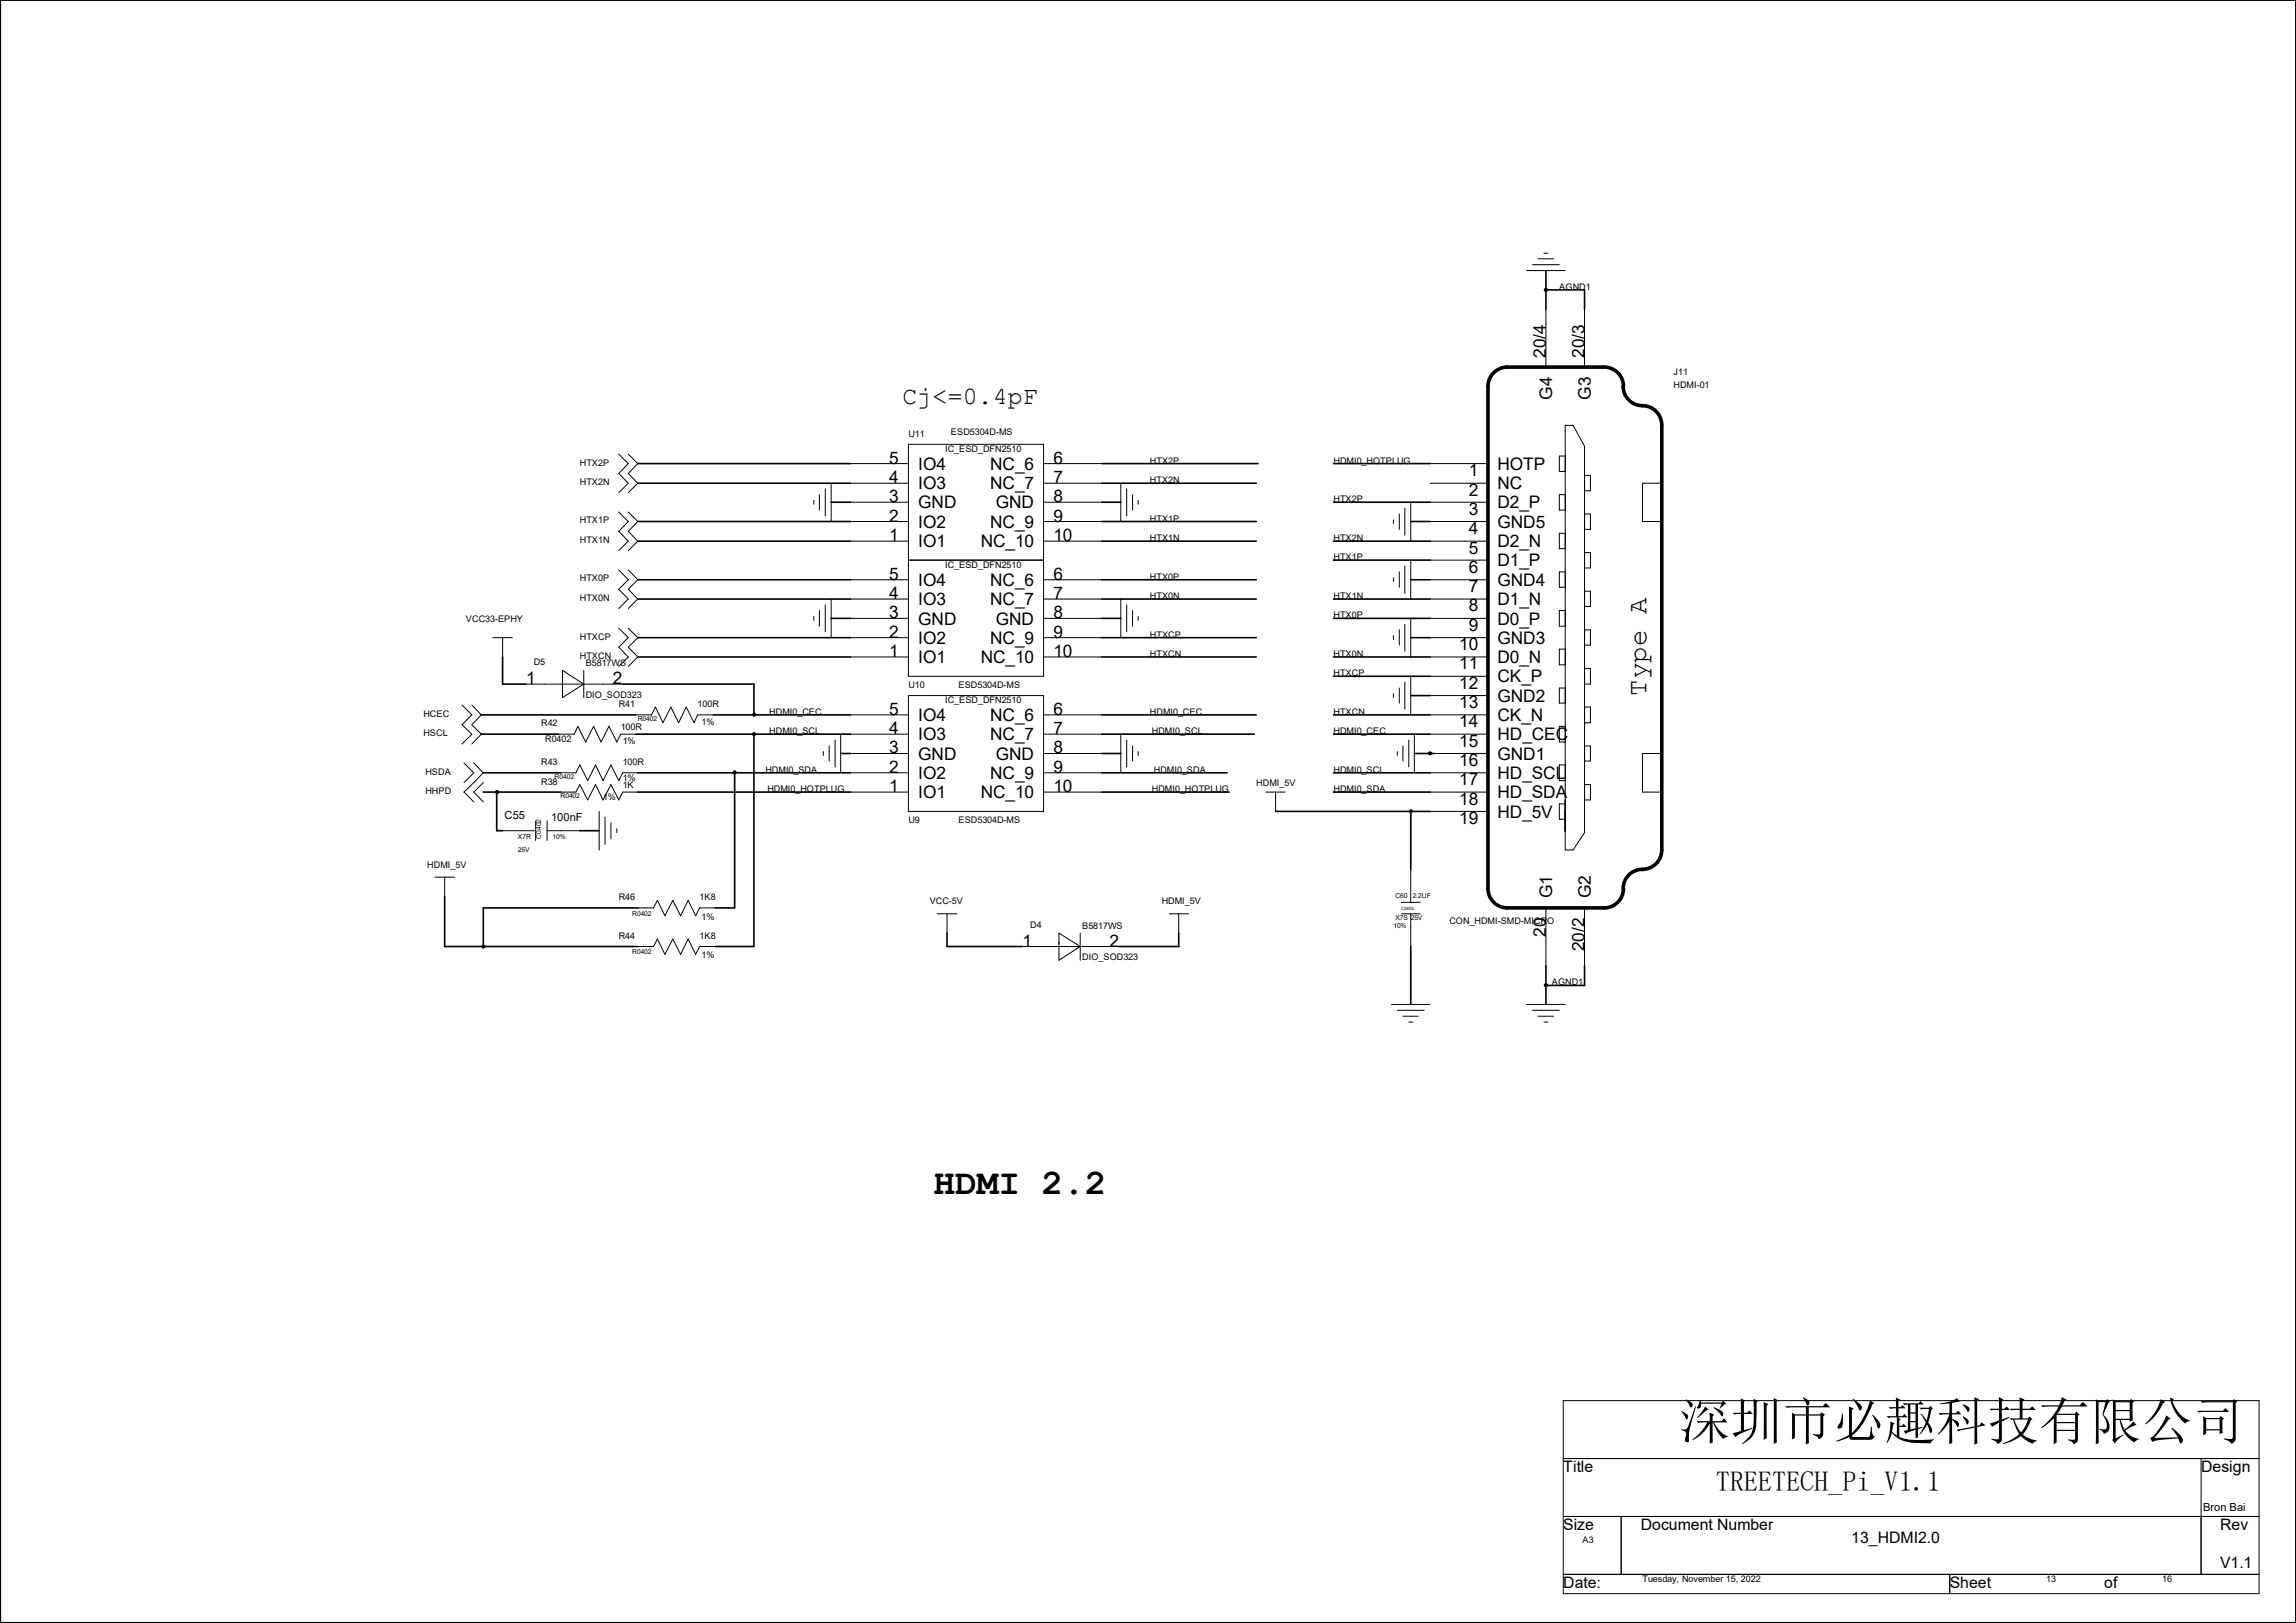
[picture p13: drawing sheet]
<svg xmlns="http://www.w3.org/2000/svg" width="297mm" height="210mm" viewBox="0 0 297 210" stroke-linecap="round" stroke-linejoin="round" font-family="sans-serif">
<defs><g id="words">
<text font-size="6.6" x="217.2" y="186.2">深圳市必趣科技有限公司</text>
<text font-size="4.7" x="120.8" y="154.5">HDMI 2.2</text>
<text font-size="3.6" x="221.9" y="193">TREETECH_Pi_V1.1</text>
<text font-size="3.5" x="213" y="90" transform="rotate(-90 213 90)">Type A</text>
<text font-size="3.2" x="116.7" y="52.2">Cj&lt;=0.4pF</text>
<g font-size="2.2">
<text x="200" y="46.3" transform="rotate(-90 200 46.3)">20/4</text>
<text x="205" y="46.3" transform="rotate(-90 205 46.3)">20/3</text>
<text x="200.8" y="51.7" transform="rotate(-90 200.8 51.7)">G4</text>
<text x="205.8" y="51.7" transform="rotate(-90 205.8 51.7)">G3</text>
<text x="115" y="60">5</text>
<text x="136.3" y="60">6</text>
<text x="115" y="62.5">4</text>
<text x="115" y="65">3</text>
<text x="118.8" y="63.3">IO3</text>
<text x="118.8" y="60.8">IO4</text>
<text x="118.8" y="65.8">GND</text>
<text x="128.1" y="63.3">NC_7</text>
<text x="128.1" y="60.8">NC_6</text>
<text x="128.8" y="65.8">GND</text>
<text x="136.3" y="62.5">7</text>
<text x="136.3" y="65">8</text>
<text x="190" y="61.6">1</text>
<text x="190" y="64.1">2</text>
<text x="193.7" y="60.8">HOTP</text>
<text x="193.7" y="63.3">NC</text>
<text x="193.7" y="65.8">D2_P</text>
<text x="115" y="70">1</text>
<text x="115" y="67.5">2</text>
<text x="118.8" y="70.8">IO1</text>
<text x="118.8" y="68.3">IO2</text>
<text x="126.9" y="70.8">NC_10</text>
<text x="128.1" y="68.3">NC_9</text>
<text x="136.3" y="70">10</text>
<text x="136.3" y="67.5">9</text>
<text x="190" y="66.6">3</text>
<text x="190" y="69.1">4</text>
<text x="190" y="71.6">5</text>
<text x="193.7" y="68.3">GND5</text>
<text x="193.7" y="70.8">D2_N</text>
<text x="115" y="77.5">4</text>
<text x="115" y="75">5</text>
<text x="118.8" y="75.8">IO4</text>
<text x="128.1" y="75.8">NC_6</text>
<text x="136.3" y="77.5">7</text>
<text x="136.3" y="75">6</text>
<text x="190" y="74.1">6</text>
<text x="190" y="76.6">7</text>
<text x="193.7" y="73.3">D1_P</text>
<text x="193.7" y="75.8">GND4</text>
<text x="115" y="82.5">2</text>
<text x="115" y="80">3</text>
<text x="118.8" y="83.3">IO2</text>
<text x="118.8" y="78.3">IO3</text>
<text x="118.8" y="80.8">GND</text>
<text x="128.1" y="83.3">NC_9</text>
<text x="128.1" y="78.3">NC_7</text>
<text x="128.8" y="80.8">GND</text>
<text x="136.3" y="82.5">9</text>
<text x="136.3" y="80">8</text>
<text x="190" y="79.1">8</text>
<text x="190" y="81.6">9</text>
<text x="193.7" y="78.3">D1_N</text>
<text x="193.7" y="80.8">D0_P</text>
<text x="193.7" y="83.3">GND3</text>
<text x="68.1" y="88.5">1</text>
<text x="79.3" y="88.5">2</text>
<text x="115" y="85">1</text>
<text x="118.8" y="85.8">IO1</text>
<text x="126.9" y="85.8">NC_10</text>
<text x="136.3" y="85">10</text>
<text x="188.8" y="84.1">10</text>
<text x="188.8" y="86.6">11</text>
<text x="188.8" y="89.1">12</text>
<text x="193.7" y="85.8">D0_N</text>
<text x="193.7" y="88.3">CK_P</text>
<text x="115" y="95">4</text>
<text x="115" y="92.5">5</text>
<text x="118.8" y="95.8">IO3</text>
<text x="118.8" y="93.3">IO4</text>
<text x="128.1" y="95.8">NC_7</text>
<text x="128.1" y="93.3">NC_6</text>
<text x="136.3" y="95">7</text>
<text x="136.3" y="92.5">6</text>
<text x="188.8" y="91.6">13</text>
<text x="188.8" y="94.1">14</text>
<text x="193.7" y="90.8">GND2</text>
<text x="193.7" y="93.3">CK_N</text>
<text x="193.7" y="95.8">HD_CEC</text>
<text x="115" y="100">2</text>
<text x="115" y="97.5">3</text>
<text x="118.8" y="100.8">IO2</text>
<text x="118.8" y="98.3">GND</text>
<text x="128.1" y="100.8">NC_9</text>
<text x="128.8" y="98.3">GND</text>
<text x="136.3" y="100">9</text>
<text x="136.3" y="97.5">8</text>
<text x="188.8" y="96.6">15</text>
<text x="188.8" y="99.1">16</text>
<text x="188.8" y="101.6">17</text>
<text x="193.7" y="98.3">GND1</text>
<text x="193.7" y="100.8">HD_SCL</text>
<text x="115" y="102.5">1</text>
<text x="118.8" y="103.3">IO1</text>
<text x="126.9" y="103.3">NC_10</text>
<text x="136.3" y="102.5">10</text>
<text x="188.8" y="104.1">18</text>
<text x="188.8" y="106.6">19</text>
<text x="193.7" y="103.3">HD_SDA</text>
<text x="193.7" y="105.8">HD_5V</text>
<text x="200.8" y="116.2" transform="rotate(-90 200.8 116.2)">G1</text>
<text x="205.8" y="116.2" transform="rotate(-90 205.8 116.2)">G2</text>
<text x="132.3" y="122.5">1</text>
<text x="143.5" y="122.5">2</text>
<text x="200" y="121.2" transform="rotate(-90 200 121.2)">20</text>
<text x="205" y="123.1" transform="rotate(-90 205 123.1)">20/2</text>
</g>
<g font-size="2">
<text x="202.2" y="190.5">Title</text>
<text x="284.7" y="190.5">Design</text>
<text x="202.2" y="198">Size</text>
<text x="212.2" y="198">Document Number</text>
<text x="287.2" y="198">Rev</text>
<text x="239.5" y="199.7">13_HDMI2.0</text>
<text x="287.2" y="202.9">V1.1</text>
<text x="202.2" y="205.4">Date:</text>
<text x="252.2" y="205.4">Sheet</text>
<text x="272.2" y="205.4">of</text>
</g>
<g font-size="1.4">
<text x="65.3" y="106">C55</text>
<text x="71.3" y="106.2">100nF</text>
<text x="285" y="195.5">Bron Bai</text>
</g>
<g font-size="1.2">
<text x="201.7" y="37.5">AGND1</text>
<text x="216.5" y="48.5">J11</text>
<text x="216.5" y="50.2">HDMI-01</text>
<text x="117.5" y="56.5">U11</text>
<text x="122.2" y="58.5">IC_ESD_DFN2510</text>
<text x="123" y="56.3">ESD5304D-MS</text>
<text x="148.7" y="60">HTX2P</text>
<text x="172.5" y="60">HDMI0_HOTPLUG</text>
<text x="75" y="60.2">HTX2P</text>
<text x="75" y="62.8">HTX2N</text>
<text x="148.7" y="62.5">HTX2N</text>
<text x="172.5" y="65">HTX2P</text>
<text x="75" y="67.7">HTX1P</text>
<text x="75" y="70.3">HTX1N</text>
<text x="148.7" y="70">HTX1N</text>
<text x="148.7" y="67.5">HTX1P</text>
<text x="172.5" y="70">HTX2N</text>
<text x="75" y="75.2">HTX0P</text>
<text x="75" y="77.8">HTX0N</text>
<text x="122.2" y="73.5">IC_ESD_DFN2510</text>
<text x="148.7" y="77.5">HTX0N</text>
<text x="148.7" y="75">HTX0P</text>
<text x="172.5" y="77.5">HTX1N</text>
<text x="172.5" y="72.5">HTX1P</text>
<text x="60.3" y="80.5">VCC33-EPHY</text>
<text x="75" y="82.8">HTXCP</text>
<text x="148.7" y="82.5">HTXCP</text>
<text x="172.5" y="80">HTX0P</text>
<text x="69" y="86">D5</text>
<text x="75" y="85.3">HTXCN</text>
<text x="75.8" y="86.2">B5817WS</text>
<text x="117.5" y="89">U10</text>
<text x="124" y="89">ESD5304D-MS</text>
<text x="148.7" y="85">HTXCN</text>
<text x="172.5" y="85">HTX0N</text>
<text x="172.5" y="87.5">HTXCP</text>
<text x="54.8" y="95.2">HSCL</text>
<text x="54.8" y="92.8">HCEC</text>
<text x="70" y="94">R42</text>
<text x="75.8" y="90.3">DIO_SOD323</text>
<text x="80" y="91.5">R41</text>
<text x="80.3" y="94.5">100R</text>
<text x="90.2" y="91.5">100R</text>
<text x="90.8" y="93.8">1%</text>
<text x="99.5" y="92.5">HDMI0_CEC</text>
<text x="99.5" y="95">HDMI0_SCL</text>
<text x="122.2" y="91">IC_ESD_DFN2510</text>
<text x="148.7" y="92.5">HDMI0_CEC</text>
<text x="149" y="95">HDMI0_SCL</text>
<text x="172.5" y="95">HDMI0_CEC</text>
<text x="172.5" y="92.5">HTXCN</text>
<text x="55" y="100.2">HSDA</text>
<text x="70" y="99">R43</text>
<text x="70" y="101.5">R38</text>
<text x="70.5" y="96">R0402</text>
<text x="80.5" y="99">100R</text>
<text x="80.5" y="101">1%</text>
<text x="80.5" y="96.3">1%</text>
<text x="80.5" y="102">1K</text>
<text x="99" y="100">HDMI0_SDA</text>
<text x="149.3" y="100">HDMI0_SDA</text>
<text x="162.5" y="101.7">HDMI_5V</text>
<text x="172.5" y="100">HDMI0_SCL</text>
<text x="55" y="102.7">HHPD</text>
<text x="78" y="103.5">1%</text>
<text x="99.3" y="102.5">HDMI0_HOTPLUG</text>
<text x="117.5" y="106.5">U9</text>
<text x="124" y="106.5">ESD5304D-MS</text>
<text x="149" y="102.5">HDMI0_HOTPLUG</text>
<text x="172.5" y="102.5">HDMI0_SDA</text>
<text x="55.3" y="112.3">HDMI_5V</text>
<text x="80" y="116.5">R46</text>
<text x="90.5" y="116.5">1K8</text>
<text x="90.8" y="119">1%</text>
<text x="120.3" y="117">VCC-5V</text>
<text x="150.3" y="117">HDMI_5V</text>
<text x="187.5" y="119.5">CON_HDMI-SMD-MICR</text>
<text x="200.1" y="119.5">O</text>
<text x="80" y="121.5">R44</text>
<text x="90.5" y="121.5">1K8</text>
<text x="90.8" y="124">1%</text>
<text x="133.3" y="120">D4</text>
<text x="140" y="124.2">DIO_SOD323</text>
<text x="140" y="120.2">B5817WS</text>
<text x="200.7" y="127.5">AGND1</text>
<text x="204.7" y="199.7">A3</text>
<text x="212.5" y="204.7">Tuesday, November 15, 2022</text>
<text x="264.7" y="204.7">13</text>
<text x="279.7" y="204.7">16</text>
</g>
<g font-size=".9">
<text x="82.5" y="93.3">R0402</text>
<text x="71.7" y="100.8">R0402</text>
<text x="72.5" y="103.3">R0402</text>
<text x="67" y="110.2">25V</text>
<text x="67" y="108.5">X7R</text>
<text x="70" y="108.5" transform="rotate(-90 70 108.5)">C0402</text>
<text x="71.5" y="108.5">10%</text>
<text x="81.8" y="118.5">R0402</text>
<text x="180.5" y="116.2">C60</text>
<text x="180.5" y="119">X7S 25V</text>
<text x="182.7" y="116.2">2.2UF</text>
<text x="81.8" y="123.5">R0402</text>
<text x="180.2" y="120">10%</text>
</g>
<text font-size=".6" x="181.3" y="117.7">C0603</text>
</g></defs>
<g fill="none" stroke="#000" stroke-width=".13">
<path d="M.1 0h296.9v209.9h-296.9zM197.5 35h5M198.2 34.2h3.5M199 33.5h2M199.7 32.8h.5M80 58.8l1.3 1.2-1.3 1.3 1.3 1.2-1.3 1.3M81.3 58.8l1.2 1.2-1.2 1.3 1.2 1.2-1.2 1.3M110 60h7.5M117.5 57.5h17.5v30h-17.5zM135 60h7.5M185 60h7.5M200 40v7.5"/>
<path d="M202.5 55h1l1.5 2.7v50l-1.5 2.3h-1zM202.5 59h-.8v2h.8M205 40v7.5M80 66.3l1.3 1.2-1.3 1.2 1.3 1.3-1.3 1.2M80 73.7l1.3 1.3-1.3 1.2 1.3 1.3-1.3 1.2M81.3 66.3l1.2 1.2-1.2 1.2 1.2 1.3-1.2 1.2M81.3 73.7l1.2 1.3-1.2 1.2 1.2 1.3-1.2 1.2M105.3 64.7v.5M105.3 79.8v.5M106 64v2M106 79v2M106.8 63.2v3.6"/>
<path d="M106.8 78.3v3.4M107.5 62.5v5M107.5 77.5v5M110 70h7.5M110 67.5h7.5M110 62.5h7.5M110 65h7.5M110 75h7.5M110 77.5h7.5M117.5 72.5h17.5M135 70h7.5M135 67.5h7.5"/>
<path d="M135 62.5h7.5M135 65h7.5M135 75h7.5M135 77.5h7.5M145 62.5v5M145 77.5v5M145.7 63.2v3.6M145.7 78.3v3.4M146.5 64v2M146.5 79v2M147.2 64.7v.5M147.2 79.8v.5"/>
<path d="M180.2 67.3v.4M180.2 74.8v.4M181 66.5v2M181 74v2M181.7 65.7v3.6M181.7 73.2v3.6M182.5 65v5M182.5 72.5v5M185 72.5h7.5M185 70h7.5M185 67.5h7.5M185 62.5h7.5"/>
<path d="M185 65h7.5M185 75h7.5M185 77.5h7.5M202.5 64h-.8v2h.8M202.5 69h-.8v2h.8M202.5 74h-.8v2h.8M202.5 79h-.8v2h.8M205 61.5h.7v2h-.7M205 66.5h.7v2h-.7M205 71.5h.7v2h-.7M205 76.5h.7v2h-.7M212.5 62.5h2.5v5h-2.5z"/>
<path d="M59.8 91.2l1.2 1.3-1.2 1.3 1.2 1.2-1.2 1.3M60 98.7l1.3 1.3-1.3 1.3M61 91.2l1.3 1.3-1.3 1.3 1.3 1.2-1.3 1.3M61.3 98.7l1.2 1.3-2.5 2.5 1.3 1.3M63.7 82.5h2.6M65 82.5v2.5M68 88.5h12.5M72.3 95h2l.5-1 1 2 1-2 1 2 1-2 1 2 .5-1h1.9M72.5 100h2l.5-1 1 2 1-2 1 2 1-2 1 2 .5-1h2M72.8 88h.1M72.8 86.7l2.7 1.8-2.7 1.8zM75.5 86.7v3.6"/>
<path d="M80 81.3l1.3 1.2-1.3 1.2 1.3 1.3-1.3 1.2M81.3 81.3l1.2 1.2-1.2 1.2 1.2 1.3-1.2 1.2M82.2 92.5h2.1l.5-1 1 2 1-2 1 2 1-2 1 2 .4-1h2.1M106.5 97.2v.5M107.3 96.5v2M108 95.8v3.4M108.7 95v5M110 100h7.5M110 95h7.5M110 92.5h7.5M110 97.5h7.5M110 80h7.5"/>
<path d="M110 82.5h7.5M110 85h7.5M117.5 90h17.5v15h-17.5zM135 100h7.5M135 95h7.5M135 92.5h7.5M135 97.5h7.5M135 80h7.5M135 82.5h7.5M135 85h7.5M145 95v5M145.7 95.8v3.4"/>
<path d="M146.5 96.5v2M147.2 97.2v.5M180.2 82.3v.5M180.2 89.7v.6M180.8 97.2v.5M181 81.5v2M181 89v2M181.5 96.5v2M181.7 80.8v3.4M181.7 88.3v3.4M182.2 95.8v3.4M182.5 80v5"/>
<path d="M182.5 87.5v5M183 95v5M185 100h7.5M185 95h7.5M185 90h7.5M185 92.5h7.5M185 97.5h7.5M185 80h7.5M185 82.5h7.5M185 85h7.5M185 87.5h7.5M202.5 84h-.8v2h.8"/>
<path d="M202.5 89h-.8v2h.8M202.5 94h-.8v2h.8M202.5 99h-.8v2h.8M205 81.5h.7v2h-.7M205 86.5h.7v2h-.7M205 91.5h.7v2h-.7M205 96.5h.7v2h-.7M212.5 97.5h2.5v5h-2.5zM56.3 113.5h2.5M57.5 113.5v2.5M62.5 101.3l-1.2 1.2 1.2 1.3M65 107.5h4.3"/>
<path d="M69.3 106.2v2.6M70.8 107.5h4.2M70.8 106.2v2.6M72.5 102.5h2l.5-1 1 2 1-2 1 2 1-2 1 2 .5-1h2M77.5 105v5M78.3 105.7v3.6M79 106.5v2M79.8 107.2v.5M82.5 117.5h2l.5-1 1 2 1-2 1 2 1-2 1 2 .5-1h2M110 102.5h7.5M121.2 118.2h2.6M122.5 118.2v2.5"/>
<path d="M135 102.5h7.5M151.2 118.2h2.5M152.5 118.2v2.5M163.7 102.5h2.5M165 102.5v2.5M181.3 116.8h2.4M181.3 118.2h2.4M182.5 112.5v4.3M182.5 118.2v4.3M185 105h7.5M185 102.5h7.5M200 117.5v7.5"/>
<path d="M202.5 107.5h.1M202.5 105h.1M202.5 103.5h.1M202.5 104h-.8v2h.8M205 117.5v7.5M205 101.5h.7v2h-.7M82.5 122.5h2l.5-1 1 2 1-2 1 2 1-2 1 2 .5-1h2M132.2 122.5h12.5M137 122h.1M137 120.7l2.7 1.8-2.7 1.7zM139.7 120.7v3.5M180 130h5"/>
<path d="M180.8 130.7h3.4M181.5 131.5h2M182.2 132.2h.5M197.5 130h5M198.2 130.7h3.5M199 131.5h2M199.7 132.2h.5M202.2 181.2h90v25h-90zM202.2 188.7h90M202.2 196.2h90M209.7 196.2v7.5M284.7 188.7v15"/>
<path d="M.1 209.9h.1M202.2 203.7h90M252.2 203.7v2.5"/>
<circle cx="200" cy="37.5" r=".21"/>
<circle cx="95" cy="99.9" r=".21"/>
<circle cx="97.5" cy="92.5" r=".2"/>
<circle cx="97.5" cy="95" r=".2"/>
<circle cx="185" cy="97.5" r=".2"/>
<circle cx="64.3" cy="102.5" r=".21"/>
<circle cx="182.5" cy="105" r=".19"/>
<circle cx="62.5" cy="122.5" r=".2"/>
<circle cx="200" cy="127.5" r=".21"/>
</g>
<path d="M195 47.5a2.42 2.42 0 0 0-2.5 2.5v65a2.5 2.5 0 0 0 2.5 2.5h12.5a2.5 2.5 0 0 0 2.5-2.5M195 47.5h12.5M207.5 47.5a2.42 2.42 0 0 1 2.5 2.5 2.5 2.5 0 0 0 2.5 2.5 2.5 2.5 0 0 1 2.5 2.5v55a2.5 2.5 0 0 1-2.5 2.5M212.5 112.5a2.42 2.42 0 0 0-2.5 2.5" fill="none" stroke="#000" stroke-width=".47"/>
<g fill="none" stroke="#000" stroke-width=".21">
<path d="M200 35v5M200 37.5h5v2.5M82.5 60h27.5M142.5 60h20.2M172.5 60h12.5M82.5 77.5h27.5M82.5 70h27.5M82.5 67.5h27.5M82.5 62.5h27.5M82.5 75h27.5M107.5 65h2.5M142.5 77.5h20"/>
<path d="M142.5 70h20M142.5 67.5h20M142.5 62.5h20M142.5 65h2.5M142.5 75h20M172.5 77.5h12.5M172.5 70h12.5M172.5 72.5h12.5M172.5 65h12.5M182.5 67.5h2.5M182.5 75h2.5M62.3 95h10"/>
<path d="M62.3 92.5h19.9M62.5 100h10M65 85v3.5h3M80.5 88.5h17v4M82.2 95h27.8M82.5 85h27.5M82.5 100h27.5M82.5 82.5h27.5M92.3 92.5h17.7M95 100v17.5h-2.5M97.5 95v27.5h-5M107.5 80h2.5"/>
<path d="M108.7 97.5h1.3M142.5 85h20M142.5 95h19.8M142.5 92.5h20M142.5 100h16.2M142.5 82.5h20M142.5 80h2.5M142.5 97.5h2.5M172.5 85h12.5M172.5 95h12.5M172.5 92.5h12.5M172.5 100h12.5"/>
<path d="M172.5 87.5h12.5M172.5 80h12.5M182.5 82.5h2.5M182.5 90h2.5M183 97.5h2.5M185 97.5h.1M57.5 116v6.5h25M62.5 102.5h10M64.3 102.5v5h.7M75 107.5h2.5M82.5 117.5h-20v5M82.5 102.5h27.5"/>
<path d="M142.5 102.5h16.5M165 105h20M172.5 102.5h12.5M182.5 105v7.5M122.5 120.7v1.8h9.7M152.5 120.7v1.8h-7.8M182.5 122.5v7.5M200 125v5M205 125v2.5h-5"/>
</g>
<g fill="#000">
<circle cx="200" cy="37.5" r=".21"/>
<circle cx="95" cy="99.9" r=".21"/>
<circle cx="97.5" cy="92.5" r=".2"/>
<circle cx="97.5" cy="95" r=".2"/>
<circle cx="185" cy="97.5" r=".2"/>
<circle cx="64.3" cy="102.5" r=".21"/>
<circle cx="182.5" cy="105" r=".19"/>
<circle cx="62.5" cy="122.5" r=".2"/>
<circle cx="200" cy="127.5" r=".21"/>
</g>
<use href="#words"/>
</svg>
